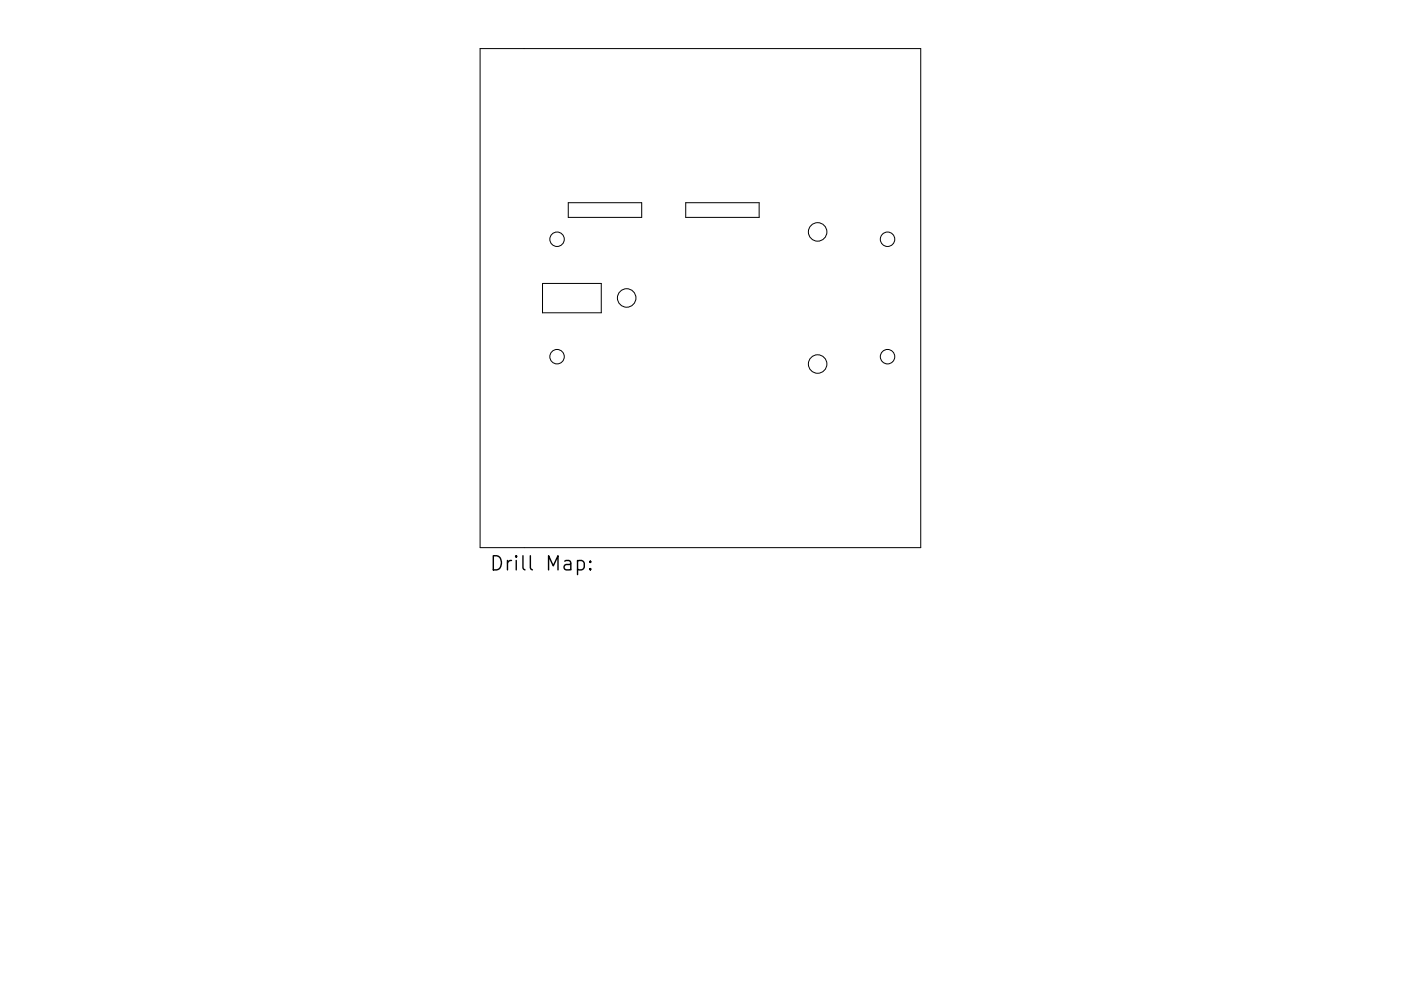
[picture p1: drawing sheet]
<svg xmlns="http://www.w3.org/2000/svg" width="297mm" height="210mm" viewBox="0 0 297 210" stroke-linecap="round" stroke-linejoin="round" font-family="sans-serif">
<defs><g id="words">
<text font-size="4.2" x="103.7" y="121.1">Drill Map:</text>
</g></defs>
<g fill="none" stroke="#000" stroke-width=".21">
<path d="M101.8 10.3h93.4v105.9h-93.4zM120.5 43h15.6v3.1h-15.6zM145.4 43h15.6v3.1h-15.6zM115 60.1h12.5v6.3h-12.5z"/>
<circle cx="118.1" cy="50.8" r="1.53"/>
<circle cx="173.4" cy="49.2" r="1.96"/>
<circle cx="188.2" cy="50.8" r="1.53"/>
<circle cx="118.1" cy="75.7" r="1.53"/>
<circle cx="132.9" cy="63.2" r="1.96"/>
<circle cx="173.4" cy="77.2" r="1.96"/>
<circle cx="188.2" cy="75.7" r="1.53"/>
</g>
<path d="M122.4 119.1l.9-.2 .6 .6v.8l-.3 .5-.3 .1-.9-.1M125.2 119.1l.1 .1-.1 .1-.2-.1 .2-.1v.2M125.2 120.6l.1 .2-.1 .1-.2-.1 .2-.2v.3" fill="none" stroke="#000" stroke-width=".3"/>
<use href="#words"/>
</svg>
